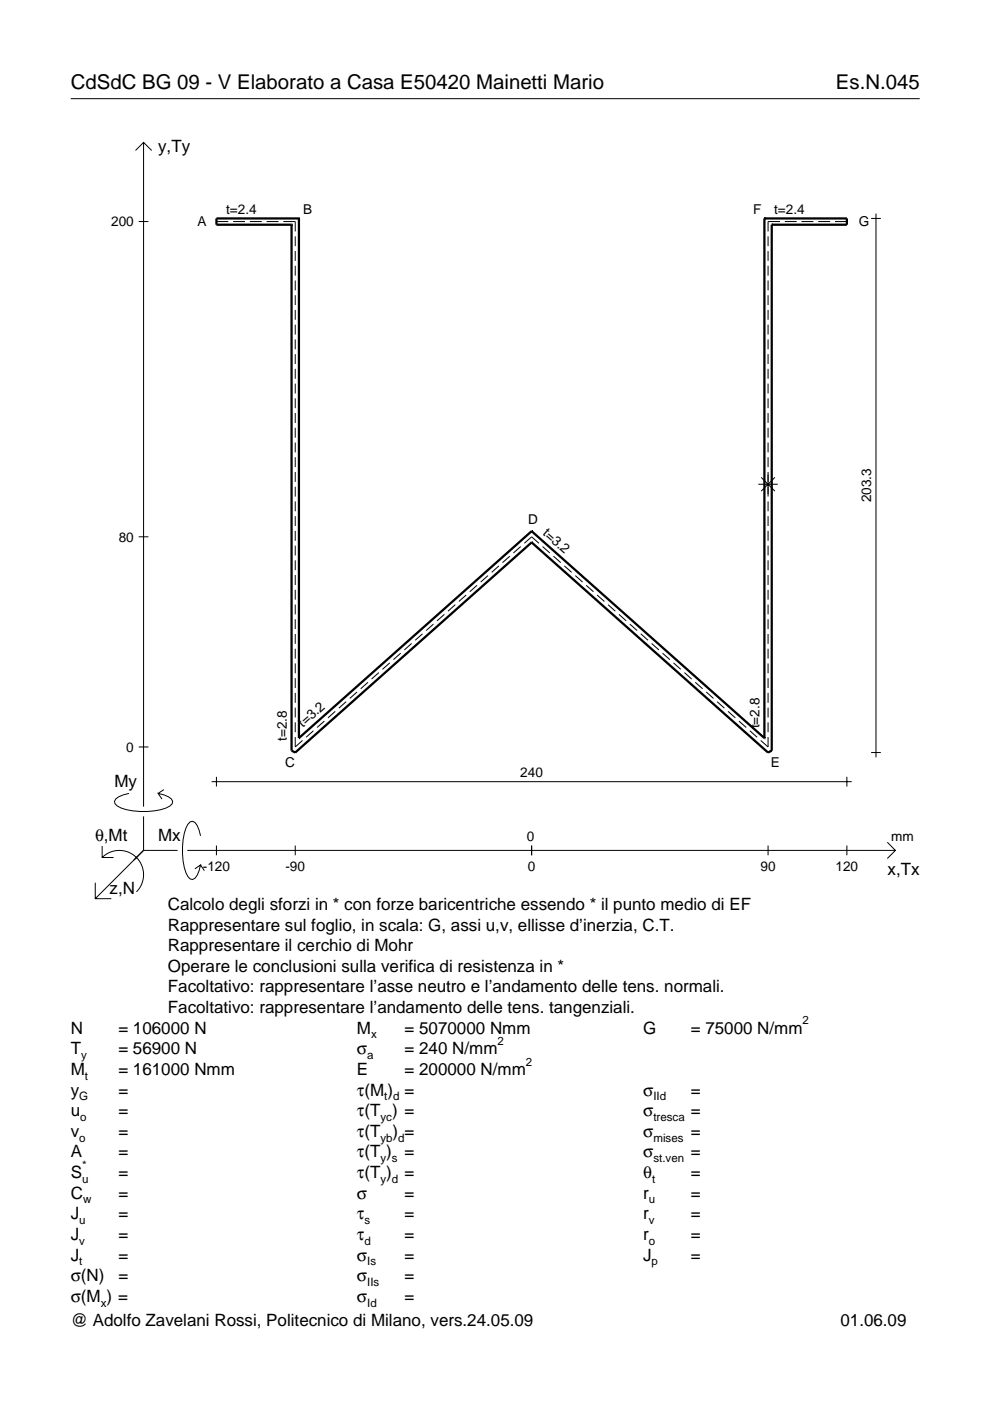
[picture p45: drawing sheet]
<svg xmlns="http://www.w3.org/2000/svg" width="210mm" height="297mm" viewBox="0 0 210 297" stroke-linecap="round" stroke-linejoin="round" font-family="sans-serif">
<defs><g id="words">
<g font-size="4.3">
<text x="15" y="18.9">CdSdC BG 09 - V Elaborato a Casa E50420 Mainetti Mario</text>
<text x="177.2" y="18.9">Es.N.045</text>
</g>
<g font-size="3.6">
<text x="33.5" y="32.3">y,Ty</text>
<text x="24.3" y="166.9">My</text>
<text x="20.1" y="178.2">θ,Mt</text>
<text x="33.5" y="178.2">Mx</text>
<text x="188.2" y="185.5">x,Tx</text>
<text x="23.2" y="189.6">z,N</text>
<text x="35.6" y="192.9">Calcolo degli sforzi in * con forze baricentriche essendo * il punto medio di EF</text>
<text x="35.6" y="197.3">Rappresentare sul foglio, in scala: G, assi u,v, ellisse d’inerzia, C.T.</text>
<text x="35.6" y="201.7">Rappresentare il cerchio di Mohr</text>
<text x="35.6" y="206">Operare le conclusioni sulla verifica di resistenza in *</text>
<text x="35.6" y="210.4">Facoltativo: rappresentare l’asse neutro e l’andamento delle tens. normali.</text>
<text x="35.6" y="214.8">Facoltativo: rappresentare l’andamento delle tens. tangenziali.</text>
<text x="15" y="219.2">N</text>
<text x="25.1" y="219.2">= 106000 N</text>
<text x="75.7" y="219.2">M</text>
<text x="85.8" y="219.2">= 5070000 Nmm</text>
<text x="136.4" y="219.2">G</text>
<text x="146.5" y="219.2">= 75000 N/mm</text>
<text x="15" y="227.9">M</text>
<text x="15" y="223.5">T</text>
<text x="25.1" y="223.5">= 56900 N</text>
<text x="25.1" y="227.9">= 161000 Nmm</text>
<text x="75.7" y="223.5">σ</text>
<text x="75.7" y="227.9">E</text>
<text x="85.8" y="223.5">= 240 N/mm</text>
<text x="85.8" y="227.9">= 200000 N/mm</text>
<text x="15" y="232.3">y</text>
<text x="25.1" y="232.3">=</text>
<text x="75.7" y="232.3">τ(M ) =</text>
<text x="136.4" y="232.3">σ</text>
<text x="146.5" y="232.3">=</text>
<text x="15" y="236.7">u</text>
<text x="25.1" y="236.7">=</text>
<text x="75.7" y="236.7">τ(T ) =</text>
<text x="136.4" y="236.7">σ</text>
<text x="146.5" y="236.7">=</text>
<text x="15" y="245.4">A</text>
<text x="15" y="241">v</text>
<text x="25.1" y="241">=</text>
<text x="25.1" y="245.4">=</text>
<text x="75.7" y="245.4">τ(T )</text>
<text x="75.7" y="241">τ(T</text>
<text x="83.3" y="241">) =</text>
<text x="85.8" y="245.4">=</text>
<text x="136.4" y="241">σ</text>
<text x="136.4" y="245.4">σ</text>
<text x="146.5" y="241">=</text>
<text x="146.5" y="245.4">=</text>
<text x="15" y="249.8">S</text>
<text x="25.1" y="249.8">=</text>
<text x="75.7" y="249.8">τ(T )</text>
<text x="85.8" y="249.8">=</text>
<text x="136.4" y="249.8">θ</text>
<text x="146.5" y="249.8">=</text>
<text x="15" y="254.2">C</text>
<text x="25.1" y="254.2">=</text>
<text x="75.7" y="254.2">σ</text>
<text x="85.8" y="254.2">=</text>
<text x="136.4" y="254.2">r</text>
<text x="146.5" y="254.2">=</text>
<text x="15" y="258.5">J</text>
<text x="15" y="262.9">J</text>
<text x="25.1" y="258.5">=</text>
<text x="25.1" y="262.9">=</text>
<text x="75.7" y="258.5">τ</text>
<text x="75.7" y="262.9">τ</text>
<text x="85.8" y="258.5">=</text>
<text x="85.8" y="262.9">=</text>
<text x="136.4" y="258.5">r</text>
<text x="136.4" y="262.9">r</text>
<text x="146.5" y="258.5">=</text>
<text x="146.5" y="262.9">=</text>
<text x="15" y="267.3">J</text>
<text x="25.1" y="267.3">=</text>
<text x="75.7" y="267.3">σ</text>
<text x="85.8" y="267.3">=</text>
<text x="136.4" y="267.3">J</text>
<text x="146.5" y="267.3">=</text>
<text x="15" y="271.7">σ(N)</text>
<text x="25.1" y="271.7">=</text>
<text x="75.7" y="271.7">σ</text>
<text x="85.8" y="271.7">=</text>
<text x="15" y="276">σ(M ) =</text>
<text x="15" y="281.2">@ Adolfo Zavelani Rossi, Politecnico di Milano, vers.24.05.09</text>
<text x="75.7" y="276">σ</text>
<text x="85.8" y="276">=</text>
<text x="178.2" y="281.2">01.06.09</text>
</g>
<g font-size="2.9">
<text x="23.6" y="48">200</text>
<text x="41.9" y="47.9">A</text>
<text x="47.9" y="45.3">t=2.4</text>
<text x="64.3" y="45.5">B</text>
<text x="159.7" y="45.5">F</text>
<text x="164.1" y="45.3">t=2.4</text>
<text x="182.1" y="47.9">G</text>
<text x="184.7" y="106.5" transform="rotate(-90 184.7 106.5)">203.3</text>
<text x="112" y="111.1">D</text>
<text x="114.9" y="113.2" transform="rotate(42 114.9 113.2)">t=3.2</text>
<text x="25.2" y="114.8">80</text>
<text x="64.2" y="154.3" transform="rotate(-42 64.2 154.3)">t=3.2</text>
<text x="161" y="154.4" transform="rotate(-90 161 154.4)">t=2.8</text>
<text x="26.8" y="159.4">0</text>
<text x="60.8" y="157.1" transform="rotate(-90 60.8 157.1)">t=2.8</text>
<text x="60.5" y="162.6">C</text>
<text x="110.3" y="164.7">240</text>
<text x="163.5" y="162.6">E</text>
<text x="111.7" y="178.2">0</text>
<text x="189" y="178.2">mm</text>
<text x="43" y="184.7">-120</text>
<text x="60.5" y="184.7">-90</text>
<text x="111.9" y="184.7">0</text>
<text x="161.2" y="184.7">90</text>
<text x="177.2" y="184.7">120</text>
</g>
<g font-size="2.4">
<text x="78.7" y="220.2">x</text>
<text x="105.5" y="221.5">2</text>
<text x="170.2" y="217.2">2</text>
<text x="17.2" y="224.5">y</text>
<text x="77.9" y="224.5">a</text>
<text x="111.5" y="225.9">2</text>
<text x="16.8" y="233.3">G</text>
<text x="18" y="228.9">t</text>
<text x="81.5" y="233.3">t d</text>
<text x="138.5" y="233.3">IId</text>
<text x="17" y="237.7">o</text>
<text x="80.7" y="237.7">yc</text>
<text x="138.5" y="237.7">tresca</text>
<text x="16.8" y="242">o</text>
<text x="80.7" y="242">yb d</text>
<text x="138.5" y="242">mises</text>
<text x="17.4" y="250.8">u</text>
<text x="17.4" y="247.8">*</text>
<text x="80.7" y="246.4">y s</text>
<text x="80.7" y="250.8">y d</text>
<text x="138.2" y="250.8">t</text>
<text x="138.5" y="246.4">st.ven</text>
<text x="17.6" y="255.2">w</text>
<text x="137.6" y="255.2">u</text>
<text x="16.8" y="259.5">u</text>
<text x="16.8" y="263.9">v</text>
<text x="77.3" y="259.5">s</text>
<text x="77.3" y="263.9">d</text>
<text x="137.6" y="259.5">v</text>
<text x="137.6" y="263.9">o</text>
<text x="16.8" y="268.3">t</text>
<text x="77.9" y="268.3">Is</text>
<text x="138.2" y="268.3">p</text>
<text x="77.9" y="272.7">IIs</text>
<text x="21.4" y="277">x</text>
<text x="77.9" y="277">Id</text>
</g>
</g></defs>
<g fill="none" stroke="#000" stroke-width=".21">
<path d="M15 20.9h180M28.7 31.9l1.7-1.7 1.8 1.7M30.4 30.2v140.8M29.4 47h2.1M45.9 47h2.5M49.4 47h2.5M53 47h2.5M56.5 47h2.5M60.1 47h2.5v2.1M62.6 50.1v2.1M62.6 53.2v2.1M62.6 56.3v2.1"/>
<path d="M62.6 59.5v2.1M162.8 50.1v2.1M162.8 53.2v2.1M162.8 56.3v2.1M162.8 59.5v2.1M165.4 47h-2.6v2.1M166.4 47h2.5M169.9 47h2.6M173.5 47h2.5M177 47h2.6M184.7 46.3h2.1M185.7 45.3v115.3"/>
<path d="M62.6 62.6v2.1M62.6 65.7v2.1M62.6 68.8v2.1M62.6 72v2.1M62.6 75.1v2.1M62.6 78.2v2.1M162.8 62.6v2.1M162.8 65.7v2.1M162.8 68.8v2.1M162.8 72v2.1M162.8 75.1v2.1M162.8 78.2v2.1"/>
<path d="M62.6 81.3v2.1M62.6 84.5v2M62.6 87.6v2.1M62.6 90.7v2.1M62.6 93.8v2.1M62.6 96.9v2.1M162.8 81.3v2.1M162.8 84.5v2M162.8 87.6v2.1M162.8 90.7v2.1M162.8 93.8v2.1M162.8 96.9v2.1"/>
<path d="M29.4 113.8h2.1M62.6 100.1v2.1M62.6 103.2v2.1M62.6 106.3v2.1M62.6 109.4v2.1M62.6 112.6v2.1M62.6 115.7v2.1M62.6 118.8v2.1M105.8 120l-1.6 1.4M108.1 117.9l-1.6 1.4M110.4 115.9l-1.5 1.3M111.2 115.2l1.5-1.4 1.6 1.4"/>
<path d="M115 115.9l1.6 1.3M117.3 117.9l1.6 1.4M119.7 120l1.5 1.4M160.8 102.7h4.1M161.4 101.2l2.9 2.9M162.8 100.1v5.2M162.8 106.3v2.1M162.8 109.4v2.1M162.8 112.6v2.1M162.8 115.7v2.1M162.8 118.8v2.1M164.3 101.2l-2.9 2.9"/>
<path d="M62.6 121.9v2.1M62.6 125v2.1M62.6 128.2v2.1M62.6 131.3v2.1M62.6 134.4v2.1M62.6 137.5v2.1M85 138.5l-1.6 1.4M87.3 136.4l-1.6 1.4M89.6 134.4l-1.6 1.4M91.9 132.3l-1.5 1.4M94.2 130.3l-1.5 1.3M96.5 128.2l-1.5 1.4"/>
<path d="M98.8 126.2l-1.5 1.3M101.1 124.1l-1.5 1.4M103.5 122l-1.6 1.4M122 122l1.5 1.4M124.3 124.1l1.5 1.4M126.6 126.2l1.5 1.3M128.9 128.2l1.6 1.4M131.2 130.3l1.6 1.3M133.5 132.3l1.6 1.4M135.9 134.4l1.5 1.4M138.2 136.4l1.5 1.4M140.5 138.5l1.5 1.4"/>
<path d="M162.8 121.9v2.1M162.8 125v2.1M162.8 128.2v2.1M162.8 131.3v2.1M162.8 134.4v2.1M162.8 137.5v2.1M29.4 158.4h2.1M62.6 140.7v2.1M62.6 143.8v2.1M62.6 146.9v2.1M62.6 150v2.1M62.6 153.2v2"/>
<path d="M62.6 156.3v2.1l1.5-1.4M66.4 154.9l-1.5 1.4M68.8 152.9l-1.6 1.4M71.1 150.8l-1.6 1.4M73.4 148.8l-1.6 1.3M75.7 146.7l-1.5 1.4M78 144.7l-1.5 1.3M80.3 142.6l-1.5 1.4M82.6 140.5l-1.5 1.4M142.8 140.5l1.5 1.4M145.1 142.6l1.5 1.4M147.4 144.7l1.6 1.3"/>
<path d="M149.7 146.7l1.6 1.4M152 148.8l1.6 1.3M154.4 150.8l1.5 1.4M156.7 152.9l1.5 1.4M159 154.9l1.5 1.4M162.8 140.7v2.1M162.8 143.8v2.1M162.8 146.9v2.1M162.8 150v2.1M162.8 153.2v2M162.8 156.3v2.1l-1.5-1.4M184.7 159.6h2.1"/>
<path d="M21.7 179.4v2.4h2.4M27.3 168.2a3.6 3.6 0 0 0-3 1.7l.1 .5a5.6 5.6 0 0 0 3.8 1.5 13.4 13.4 0 0 0 7.8-1l.5-.5 .1-.5a3.6 3.6 0 0 0-3.1-1.7l.8 1.2M30.4 173.1v7.2M34.7 167.4l-1.2 .8M42.5 177.2a3.6 3.6 0 0 0-1.7-3.1l-.5 .2a5.7 5.7 0 0 0-1.5 3.7 13.3 13.3 0 0 0 1 7.9l.5 .5 .5 .1a3.6 3.6 0 0 0 1.7-3.1l-1.2 .8M44.9 165.7h135.7M45.9 164.7v2.1M45.9 179.3v2M62.6 179.3v2M112.7 179.3v2M162.8 179.3v2M179.6 164.7v2.1"/>
<path d="M179.6 179.3v2M188.1 178.6l1.7 1.7-1.7 1.7M20.2 187.2v3.3h3.4M21.7 181.8a5.1 5.1 0 0 1 7.2 0 5.1 5.1 0 0 1 0 7.3M30.4 180.3l-10.2 10.2M30.4 180.3h7.2M39.7 180.3h150.1M42.5 183.4l.8 1.2"/>
</g>
<g fill="none" stroke="#000" stroke-width=".48">
<path d="M61.8 47.6h.1M61.8 47.6v111.6l.8 .4 50.1-44.6M63.4 46.3h.1M63.4 46.3h-17.5v1.3h15.9M63.4 46.3v110.2M162.1 46.3h.1M162.1 46.3h17.5v1.3h-16M162.1 46.3v110.2M163.6 47.6h.1M163.6 47.6v111.6l-.8 .4-50.1-44.6M112.7 115h.1M112.7 112.6h.1"/>
<path d="M112.7 112.6l-49.3 43.9M112.7 112.6l49.4 43.9M63.4 156.5h.1M162.1 156.5h.1"/>
</g>
<use href="#words"/>
</svg>
